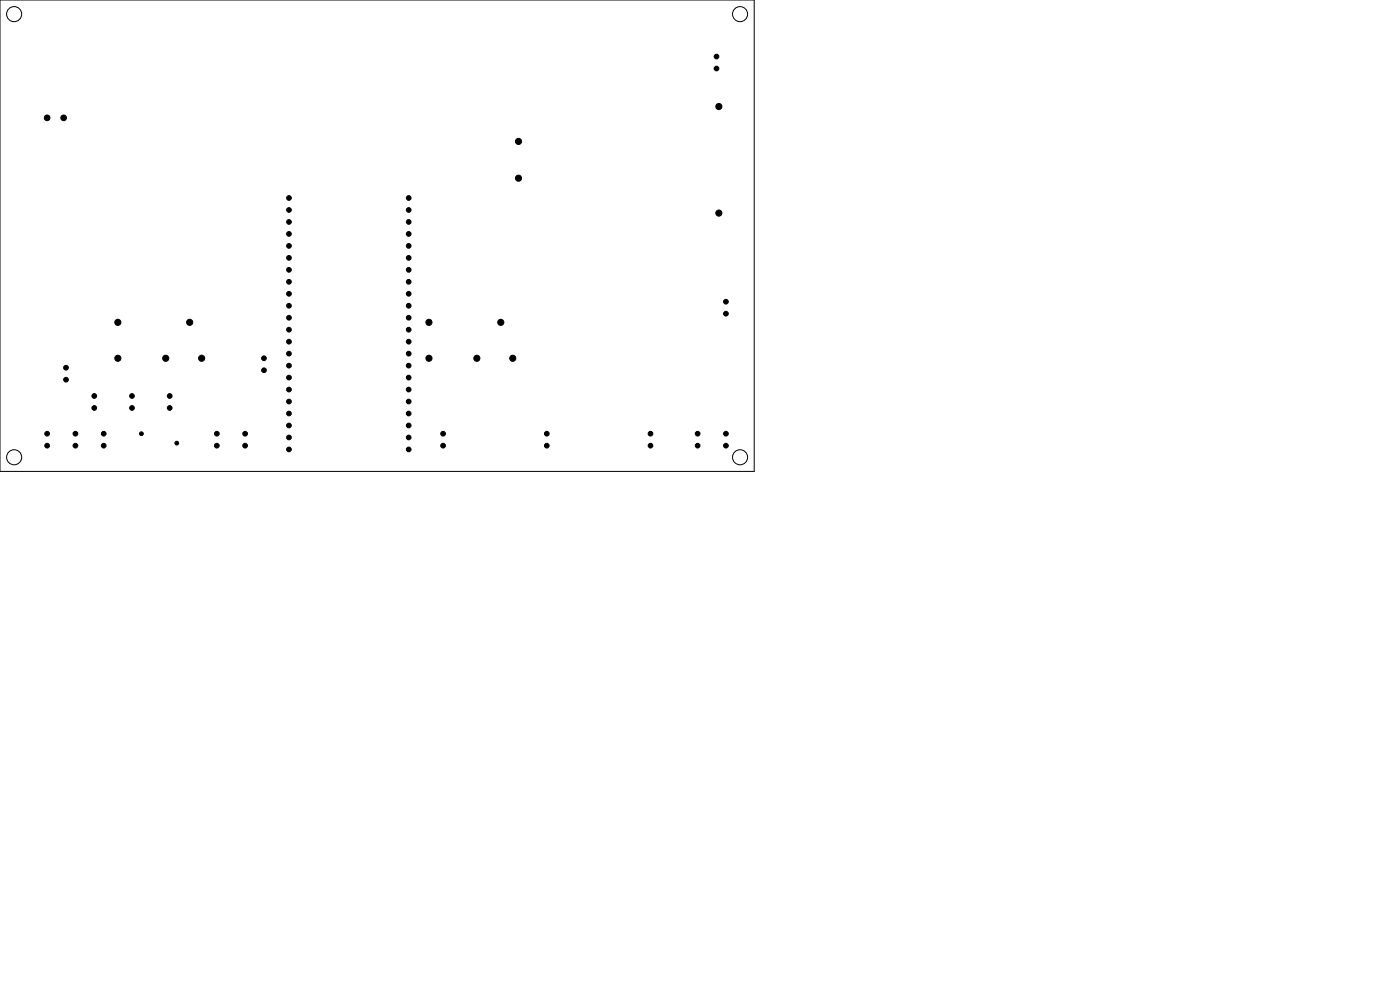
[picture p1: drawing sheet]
<svg xmlns="http://www.w3.org/2000/svg" width="297mm" height="210mm" viewBox="0 0 297 210" stroke-linecap="round" stroke-linejoin="round" font-family="sans-serif">
<g fill="none" stroke="#000" stroke-width=".21">
<path d="M0 0h160v100h-160z"/>
<circle cx="3" cy="3" r="1.6"/>
<circle cx="157" cy="3" r="1.6"/>
<circle cx="3" cy="97" r="1.6"/>
<circle cx="157" cy="97" r="1.6"/>
</g>
<g fill="#000" stroke="#000" stroke-width=".21">
<circle cx="152" cy="12" r=".5"/>
<circle cx="152" cy="14.5" r=".5"/>
<circle cx="10" cy="25" r=".6"/>
<circle cx="13.5" cy="25" r=".6"/>
<circle cx="110" cy="37.8" r=".65"/>
<circle cx="110" cy="30" r=".65"/>
<circle cx="152.5" cy="22.6" r=".65"/>
<circle cx="61.3" cy="42" r=".5"/>
<circle cx="61.3" cy="59.8" r=".5"/>
<circle cx="61.3" cy="49.6" r=".5"/>
<circle cx="61.3" cy="52.2" r=".5"/>
<circle cx="61.3" cy="57.2" r=".5"/>
<circle cx="61.3" cy="47.1" r=".5"/>
<circle cx="61.3" cy="54.7" r=".5"/>
<circle cx="61.3" cy="44.5" r=".5"/>
<circle cx="86.7" cy="42" r=".5"/>
<circle cx="86.7" cy="57.2" r=".5"/>
<circle cx="86.7" cy="54.7" r=".5"/>
<circle cx="86.7" cy="49.6" r=".5"/>
<circle cx="86.7" cy="59.8" r=".5"/>
<circle cx="86.7" cy="52.2" r=".5"/>
<circle cx="86.7" cy="44.5" r=".5"/>
<circle cx="86.7" cy="47.1" r=".5"/>
<circle cx="152.5" cy="45.2" r=".65"/>
<circle cx="14" cy="78" r=".5"/>
<circle cx="25" cy="76" r=".65"/>
<circle cx="25" cy="68.4" r=".65"/>
<circle cx="35.2" cy="76" r=".65"/>
<circle cx="40.2" cy="68.4" r=".65"/>
<circle cx="42.8" cy="76" r=".65"/>
<circle cx="56" cy="76" r=".5"/>
<circle cx="56" cy="78.5" r=".5"/>
<circle cx="61.3" cy="62.3" r=".5"/>
<circle cx="61.3" cy="67.4" r=".5"/>
<circle cx="61.3" cy="77.6" r=".5"/>
<circle cx="61.3" cy="69.9" r=".5"/>
<circle cx="61.3" cy="72.5" r=".5"/>
<circle cx="61.3" cy="75" r=".5"/>
<circle cx="61.3" cy="64.9" r=".5"/>
<circle cx="86.7" cy="75" r=".5"/>
<circle cx="86.7" cy="69.9" r=".5"/>
<circle cx="86.7" cy="62.3" r=".5"/>
<circle cx="86.7" cy="72.5" r=".5"/>
<circle cx="86.7" cy="77.6" r=".5"/>
<circle cx="86.7" cy="64.9" r=".5"/>
<circle cx="86.7" cy="67.4" r=".5"/>
<circle cx="91" cy="68.4" r=".65"/>
<circle cx="91" cy="76" r=".65"/>
<circle cx="101.2" cy="76" r=".65"/>
<circle cx="106.2" cy="68.4" r=".65"/>
<circle cx="108.8" cy="76" r=".65"/>
<circle cx="154" cy="64" r=".5"/>
<circle cx="154" cy="66.5" r=".5"/>
<circle cx="10" cy="92" r=".5"/>
<circle cx="10" cy="94.5" r=".5"/>
<circle cx="14" cy="80.5" r=".5"/>
<circle cx="16" cy="94.5" r=".5"/>
<circle cx="16" cy="92" r=".5"/>
<circle cx="20" cy="86.5" r=".5"/>
<circle cx="20" cy="84" r=".5"/>
<circle cx="22" cy="92" r=".5"/>
<circle cx="22" cy="94.5" r=".5"/>
<circle cx="28" cy="86.5" r=".5"/>
<circle cx="28" cy="84" r=".5"/>
<circle cx="30" cy="92" r=".4"/>
<circle cx="36" cy="84" r=".5"/>
<circle cx="36" cy="86.5" r=".5"/>
<circle cx="37.5" cy="94" r=".4"/>
<circle cx="46" cy="94.5" r=".5"/>
<circle cx="46" cy="92" r=".5"/>
<circle cx="52" cy="94.5" r=".5"/>
<circle cx="52" cy="92" r=".5"/>
<circle cx="61.3" cy="90.3" r=".5"/>
<circle cx="61.3" cy="82.6" r=".5"/>
<circle cx="61.3" cy="85.2" r=".5"/>
<circle cx="61.3" cy="95.3" r=".5"/>
<circle cx="61.3" cy="87.7" r=".5"/>
<circle cx="61.3" cy="92.8" r=".5"/>
<circle cx="61.3" cy="80.1" r=".5"/>
<circle cx="86.7" cy="90.3" r=".5"/>
<circle cx="86.7" cy="85.2" r=".5"/>
<circle cx="86.7" cy="80.1" r=".5"/>
<circle cx="86.7" cy="87.7" r=".5"/>
<circle cx="86.7" cy="92.8" r=".5"/>
<circle cx="86.7" cy="82.6" r=".5"/>
<circle cx="86.7" cy="95.3" r=".5"/>
<circle cx="94" cy="94.5" r=".5"/>
<circle cx="94" cy="92" r=".5"/>
<circle cx="116" cy="94.5" r=".5"/>
<circle cx="116" cy="92" r=".5"/>
<circle cx="138" cy="94.5" r=".5"/>
<circle cx="138" cy="92" r=".5"/>
<circle cx="148" cy="94.5" r=".5"/>
<circle cx="148" cy="92" r=".5"/>
<circle cx="154" cy="92" r=".5"/>
<circle cx="154" cy="94.5" r=".5"/>
</g>
</svg>
